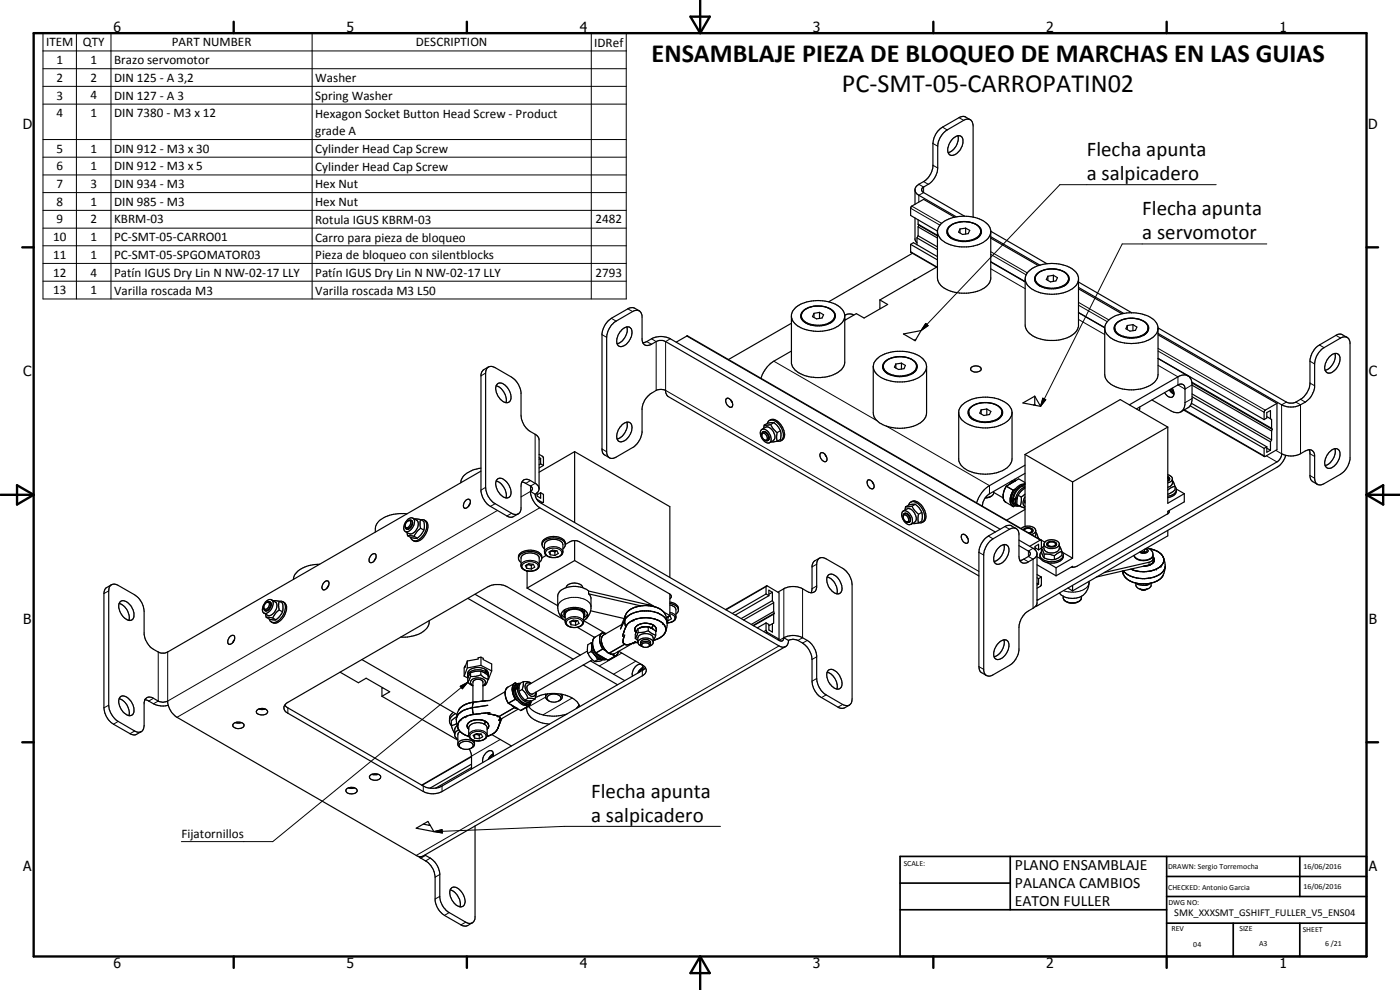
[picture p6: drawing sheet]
<svg xmlns="http://www.w3.org/2000/svg" width="420mm" height="297mm" viewBox="0 0 420 297" stroke-linecap="round" stroke-linejoin="round" font-family="sans-serif">
<defs><g id="words">
<g font-size="7.9">
<text x="195.5" y="18.5">ENSAMBLAJE PIEZA DE BLOQUEO DE MARCHAS EN LAS GUIAS</text>
<text x="252.7" y="27.5">PC-SMT-05-CARROPATIN02</text>
</g>
<g font-size="6.3">
<text x="326.2" y="46.9">Flecha apunta</text>
<text x="326.2" y="54.1">a salpicadero</text>
<text x="342.8" y="64.6">Flecha apunta</text>
<text x="342.8" y="71.8">a servomotor</text>
<text x="177.4" y="239.4">Flecha apunta</text>
<text x="177.4" y="246.6">a salpicadero</text>
</g>
<g font-size="4.7">
<text x="304.6" y="261.1">PLANO ENSAMBLAJE</text>
<text x="304.6" y="266.5">PALANCA CAMBIOS</text>
<text x="304.6" y="271.9">EATON FULLER</text>
</g>
<g font-size="4.2">
<text x="34" y="9.6">6</text>
<text x="104" y="9.6">5</text>
<text x="174" y="9.6">4</text>
<text x="244" y="9.6">3</text>
<text x="314" y="9.6">2</text>
<text x="384" y="9.6">1</text>
<text x="6.8" y="38.7">D</text>
<text x="410.6" y="38.7">D</text>
<text x="7" y="112.9">C</text>
<text x="410.8" y="112.9">C</text>
<text x="7" y="187.1">B</text>
<text x="410.8" y="187.1">B</text>
<text x="7" y="261.4">A</text>
<text x="410.8" y="261.4">A</text>
<text x="34" y="290.4">6</text>
<text x="104" y="290.4">5</text>
<text x="174" y="290.4">4</text>
<text x="244" y="290.4">3</text>
<text x="314" y="290.4">2</text>
<text x="384" y="290.4">1</text>
</g>
<g font-size="3.9">
<text x="13.8" y="13.9">ITEM</text>
<text x="24.9" y="13.9">QTY</text>
<text x="51.6" y="13.9">PART NUMBER</text>
<text x="124.8" y="13.9">DESCRIPTION</text>
<text x="178.3" y="14">IDRef</text>
<text x="17" y="19.2">1</text>
<text x="27.2" y="19.2">1</text>
<text x="34.2" y="19.2">Brazo servomotor</text>
<text x="17" y="24.6">2</text>
<text x="17" y="29.9">3</text>
<text x="27.2" y="24.6">2</text>
<text x="27.2" y="29.8">4</text>
<text x="34.2" y="24.6">DIN 125 - A 3,2</text>
<text x="34.2" y="29.9">DIN 127 - A 3</text>
<text x="94.6" y="24.6">Washer</text>
<text x="94.6" y="29.9">Spring Washer</text>
<text x="17" y="35.2">4</text>
<text x="27.2" y="35.2">1</text>
<text x="34.2" y="35.2">DIN 7380 - M3 x 12</text>
<text x="94.6" y="35.3">Hexagon Socket Button Head Screw - Product</text>
<text x="94.6" y="40.6">grade A</text>
<text x="17" y="45.8">5</text>
<text x="27.2" y="45.8">1</text>
<text x="34.2" y="45.8">DIN 912 - M3 x 30</text>
<text x="94.6" y="45.9">Cylinder Head Cap Screw</text>
<text x="17" y="51.1">6</text>
<text x="27.2" y="51.1">1</text>
<text x="34.2" y="51.1">DIN 912 - M3 x 5</text>
<text x="94.6" y="51.2">Cylinder Head Cap Screw</text>
<text x="17" y="56.4">7</text>
<text x="27.2" y="56.4">3</text>
<text x="34.2" y="56.4">DIN 934 - M3</text>
<text x="94.6" y="56.4">Hex Nut</text>
<text x="17" y="61.8">8</text>
<text x="27.2" y="61.8">1</text>
<text x="34.2" y="61.8">DIN 985 - M3</text>
<text x="94.6" y="61.8">Hex Nut</text>
<text x="17" y="67.1">9</text>
<text x="27.2" y="67.1">2</text>
<text x="34.2" y="67.1">KBRM-03</text>
<text x="94.6" y="67.1">Rotula IGUS KBRM-03</text>
<text x="178.7" y="67.1">2482</text>
<text x="15.9" y="72.4">10</text>
<text x="15.9" y="77.7">11</text>
<text x="27.2" y="72.3">1</text>
<text x="27.2" y="77.7">1</text>
<text x="34.2" y="72.4">PC-SMT-05-CARRO01</text>
<text x="34.2" y="77.7">PC-SMT-05-SPGOMATOR03</text>
<text x="94.6" y="72.5">Carro para pieza de bloqueo</text>
<text x="94.6" y="77.8">Pieza de bloqueo con silentblocks</text>
<text x="15.9" y="83">12</text>
<text x="27.2" y="83">4</text>
<text x="34.2" y="83.1">Patín IGUS Dry Lin N NW-02-17 LLY</text>
<text x="94.6" y="83.1">Patín IGUS Dry Lin N NW-02-17 LLY</text>
<text x="178.7" y="83">2793</text>
<text x="15.9" y="88.3">13</text>
<text x="27.2" y="88.3">1</text>
<text x="34.2" y="88.4">Varilla roscada M3</text>
<text x="94.6" y="88.4">Varilla roscada M3 L50</text>
<text x="54.5" y="251.5">Fijatornillos</text>
</g>
<text font-size="3.1" x="352.4" y="275">SMK_XXXSMT_GSHIFT_FULLER_V5_ENS04</text>
<g font-size="2.4">
<text x="271.2" y="259.7">SCALE:</text>
<text x="350.6" y="260.8">DRAWN: Sergio Torremocha</text>
<text x="391.2" y="260.6">16/06/2016</text>
<text x="350.6" y="267">CHECKED: Antonio Garcia</text>
<text x="391.2" y="266.7">16/06/2016</text>
<text x="350.6" y="271.4">DWG NO:</text>
<text x="351.6" y="279.3">REV</text>
<text x="372" y="279.4">SIZE</text>
<text x="391" y="279.6">SHEET</text>
<text x="358.1" y="284.1">04</text>
<text x="377.9" y="283.8">A3</text>
<text x="397.7" y="283.8">6 /21</text>
</g>
</g></defs>
<g fill="none" stroke="#000" stroke-width=".35">
<path d="M291.2 35.9l-1.7-.9h-.8l-5.8 3.1a6.4 6.4 0 0 0-2.9 5v6.9a6.1 6.1 0 0 1-2.8 4.5l-2 1.3-.6 .7v4.8M274.6 57.1l.3 .8 .8 .7 11.3 6.5M286 41.6a1.84 1.84 0 0 1 2.7-.5 4.1 4.1 0 0 1-3.3 5.5 2.11 2.11 0 0 1-.6-3.2zM287.5 40.7a4.5 4.5 0 0 1-2.9 5.1M273.3 73.3l.1 2.4 7.7 4.5M273.3 73.3l8 4.7M273.3 73.3l.8-.5 7.2 4.2M273.8 76l-25.1 14.6M274.6 65.4v6.5l.6 1M275.2 71.4l6.1 3.5M275.2 71.4v2M275.5 68.1l5.8 3.3"/>
<path d="M275.5 66v1.3M275.5 68.1v2.6M275.5 70.7l5.8 3.4M275.5 67.3l5.8 3.3M275.5 70.7l-.3 .7M275.5 67.3l.2 .3M275.7 67.6l5.6 3.2M275.7 67.6l-.2 .5M281.3 69.5a5.1 5.1 0 0 0 4.7 4.2 11 11 0 0 0 10.6-2.3l.7-1.5M282.4 67.2a11.6 11.6 0 0 1 13.9 0l.8 1.1 .2 .8v14.6a6.2 6.2 0 0 1-5.9 4.1 9.8 9.8 0 0 1-9.6-2.8l-.5-1.6v-13.9l.3-1.2zM284.3 69.4a3 3 0 0 0 2.6 2.5 6.5 6.5 0 0 0 7.2-1.6l.2-.6M285.1 71.2l.3 .2"/>
<path d="M285.4 71.4l.3 .2M286.3 67.1a2.45 2.45 0 0 0-1.2 4.1M286.5 65.2l-9.3-5.4-3.7 2.2-.2 2.6 8 4.7M286.8 66.9a6.8 6.8 0 0 1 7.5 1.6 2.11 2.11 0 0 1-1.1 3M288.1 68.7v1.2M289.5 64.9l-12.3-7.1a.87 .87 0 0 1-.6-.8 .87 .87 0 0 1 .6-.9 6.9 6.9 0 0 0 3.7-3.5l.5-2.2v-6.5a6.3 6.3 0 0 1 2.9-4.9l4.9-2.9a1.74 1.74 0 0 1 2-.2 1.74 1.74 0 0 1 .8 1.9v27.4M289.8 68.5v1.7M289.8 68.5l-1.7 .2M289.8 68.5l1.2 .6-.4 1-1.7 .3-1.2-.8 .4-.9M290.2 66.5a6.1 6.1 0 0 0-5.9 2.2 1.95 1.95 0 0 0 .8 2.5M290.5 66.6l.5 .1M291.5 66.8a2.8 2.8 0 0 1 2.6 3.8 6.5 6.5 0 0 1-7.4 1.5l-1.3-.7"/>
<path d="M297.3 71l14.8 8.5M297.3 69.4l16.9 9.7M297.3 71.5l14.3 8.2M297.3 78.5l10.4 6M297.3 78.6l10.4 6M186.6 99a1.63 1.63 0 0 1 1.7-.9 1.63 1.63 0 0 1 1.3 1.3 4.2 4.2 0 0 1-3.6 4.6 2.11 2.11 0 0 1-.6-3.2zM188.1 98.1a4.5 4.5 0 0 1-2.9 5.1M191.8 93.3l-1.9-1-.9 .1-5.5 3.1a6.8 6.8 0 0 0-2.8 4.5l.1 35.7a3 3 0 0 0 2.1 1.7M237.5 97l-18.9 10.9M238.6 92.5a11.8 11.8 0 0 1 12-1.3 4.4 4.4 0 0 1 2.9 3.6v13.9a5 5 0 0 1-4 4 11.7 11.7 0 0 1-10.9-1.7l-1.1-1.9v-14.7l.5-1.2zM240.5 94.7v.6M240.5 95.3l.5 .9"/>
<path d="M241.2 96.5l.7 .4M243.4 92.1a2.99 2.99 0 0 0-2.8 3.1M243.7 92a7.3 7.3 0 0 1 6.3 1.2 2.22 2.22 0 0 1-1 3.8 8.1 8.1 0 0 1-7.1-.1M244.3 94v1.2M245 91.8a4.8 4.8 0 0 0-4.6 2.6 2.26 2.26 0 0 0 1.5 2.5M245.6 91.8a4.7 4.7 0 0 1 4.9 2.6v.3M245.9 93.7v1.8M245.9 93.7l-1.6 .3M245.9 93.7l1.3 .7-.5 1-1.6 .3-1.3-.7 .5-1M250.5 94.7a3.7 3.7 0 0 1-3.7 2.8 6.4 6.4 0 0 1-6.1-2l-.1-.3M250.5 94.7a2.49 2.49 0 0 1-1.4 2.2M253.5 95.7l.3 .2"/>
<path d="M253.5 94.8a5 5 0 0 1-4 4 12 12 0 0 1-10.9-1.7l-.6-.7-.5-1.2M256.2 94.5l-1.4-.3-1.3 .5M264.1 90l2.3 1.4-7.1 4-2.3-1.3-3.5 2M264.1 90v2.5l.2 .1M274.8 83.8l-.4 .1 .1 .1M281.3 80l-17.2 10M305.6 83.3v.1M306.1 83.6h.1M307.2 84.2v.1M307.7 83.7a5 5 0 0 0 4 4 11.4 11.4 0 0 0 11.2-2.1l.8-1.5M308.4 81.7a11.3 11.3 0 0 1 11.3-2 5.5 5.5 0 0 1 4 3.6v14.7a6.6 6.6 0 0 1-5.9 4 9.9 9.9 0 0 1-9.6-2.9l-.5-1.6v-13.8l.1-.9zM310.7 83.6v.2"/>
<path d="M310.7 83.8a3.5 3.5 0 0 1 3.7-3 6.3 6.3 0 0 1 6.2 1.9 2.22 2.22 0 0 1-1.3 3.2M310.7 83.8l.1 .7 .6 .8M311.4 85.3l.7 .6M312.9 81.2a2.44 2.44 0 0 0-1.8 3.9 7.6 7.6 0 0 0 8.5 .6M314.5 82.9v1.2M315.2 80.7l-2.1 .4M315.8 80.7a5.3 5.3 0 0 1 4.8 2.2l.1 .7M316.1 82.6v1.8M316.1 82.6l-1.6 .3M316.1 82.6l1.3 .7-.5 1-1.7 .3-1.2-.7 .5-1M320.7 83.6l-.1 .9-1 1.1M320.7 83.6a3.3 3.3 0 0 1-3.2 2.7 6.5 6.5 0 0 1-6.6-1.9l-.1-.3"/>
<path d="M323.7 86.2l13.5 7.8M323.7 84.6l16 9.3M323.7 86.7l13 7.4M331.5 98.3l-7.8-4.5 7.8 4.5M331.5 98.5v13.9a4.9 4.9 0 0 0 4.1 3.9 12.4 12.4 0 0 0 9.6-.7 3.9 3.9 0 0 0 2.3-3.2v-13.9M331.5 98.5a4.8 4.8 0 0 0 4.1 4 11.8 11.8 0 0 0 10.9-1.7l.8-1.1 .2-1.2M331.5 98.5a5.2 5.2 0 0 1 4.7-4.2 11.3 11.3 0 0 1 10.3 1.8l.8 1.2 .2 1.2M334.5 98.6a4.1 4.1 0 0 0 4.2 2.6 5.7 5.7 0 0 0 5.8-2.2v-.3M337 95.9a2.79 2.79 0 0 0-2.4 3l.4 1M337.2 95.8a6.2 6.2 0 0 1 7 1.6l.3 1.3M338.3 97.7v1.2M338.5 95.5a4.3 4.3 0 0 0-4.2 2.8l.4 1.3 1.3 1"/>
<path d="M339.1 95.5l3.1 .4M340 97.4v1.8M340 97.4l-1.7 .3M340 97.4l1.2 .7-.4 1-1.7 .3-1.2-.8 .4-.9M342.5 96a2.47 2.47 0 0 1 1.8 3.7 7.6 7.6 0 0 1-8.3 .9M344.5 98.6l-.2 1-1.1 1M347.5 98.4l38.6 22.2 .9 .3h1a6.9 6.9 0 0 0 5.1-5.6v-7.3a6.6 6.6 0 0 1 2.9-4.5l5.9-3.3a3.3 3.3 0 0 1 2.4 1.1M146.6 110.1a3.2 3.2 0 0 0-2.1 1.7l-.2 .6v35a6.6 6.6 0 0 0 2.9 4.5l5.9 3.3a3.3 3.3 0 0 0 2.4-1M148.9 115.7a4.6 4.6 0 0 1 2.9 5.1M149.1 115.4a1.57 1.57 0 0 1 2.4 .1 4.2 4.2 0 0 1 1.5 4.9 2.17 2.17 0 0 1-3.2-1.1 3.7 3.7 0 0 1-.7-3.9zM192.9 102.9l2.6-1.3a6.2 6.2 0 0 1 5.7 0l99 57.2M202.9 102.7l3.5-1.9 106.1 61.3"/>
<path d="M218 119.6a1.65 1.65 0 0 1 1.8 2.3l-.1 .1a1.63 1.63 0 0 1-1.6-.5 1.63 1.63 0 0 1-.2-1.7zM237.5 105.3l-5.3 3.1a9.4 9.4 0 0 0-3.8 5.1M262.1 110a5.2 5.2 0 0 1 4.6-4.2 11.6 11.6 0 0 1 10.3 1.9l.8 1.1 .3 1.2M262.1 110a5.2 5.2 0 0 0 4.6 4.2 11.6 11.6 0 0 0 10.3-1.9l.8-1.1 .3-1.2M262.1 110v13.9a5.2 5.2 0 0 0 4.6 4.2 11.9 11.9 0 0 0 10.3-1.9l.8-1.1 .3-1.2v-13.9M265.1 110.2l.4 1.2M265.1 110.2a3.4 3.4 0 0 1 3.4-3 6.3 6.3 0 0 1 6.7 2.1v1.3a2.65 2.65 0 0 1-1.5 1.6M265.1 110.1a4.2 4.2 0 0 0 4.1 2.7 5.8 5.8 0 0 0 5.8-2.3M265.5 111.4l1 .8M268.8 107.1a3.7 3.7 0 0 0-3.9 3.1l.1 .3a2.91 2.91 0 0 0 1.5 1.7M268.8 109.2v1.2M269.1 107.1a5.9 5.9 0 0 1 5.8 2.2l.2 .6"/>
<path d="M270.5 109v1.7M270.5 109l-1.7 .2M270.5 109l1.2 .6-.4 1-1.6 .3-1.3-.7 .4-1M271.1 100.2l5.3-1-1.8 3zM274.3 111.8a7.7 7.7 0 0 1-7.8 .4M274.9 101.9l-.5 .1M275.1 109.9l-.1 .6M275.1 109.9l-.1 .9-.6 .9M291.5 110.2a1.75 1.75 0 0 1 3 .6 1.88 1.88 0 0 1-3.2-.1zM310.5 118.9v2.4M335.3 100.1l.6 .5M347.5 100l37.1 21.5a6.2 6.2 0 0 0 5.7 0l1.4-.9a6.3 6.3 0 0 0 2.8-4.5v-6.9a6.4 6.4 0 0 1 2.9-4.9l4.9-2.9a1.71 1.71 0 0 1 1.8-.2 1.71 1.71 0 0 1 1.1 1.5v35.1a6.6 6.6 0 0 1-2.9 4.5l-4.9 2.8a1.71 1.71 0 0 1-2 .2 1.71 1.71 0 0 1-.9-1.8v-6.9a1.68 1.68 0 0 0-.9-1.6 1.68 1.68 0 0 0-1.9 .3l-1.4 .8a6.3 6.3 0 0 1-4.4 .5"/>
<path d="M347.5 100.5l35.7 20.5M347.5 107.5l31.9 18.4M347.5 107.6l9 5.2M350.9 117l.6 .7 .8 .5M351.2 116.9l1.1 .9M351.5 116.7l.7 .7M351.8 116.5l.5 1.3M351.9 118l.4 .2M352.3 117.8a1.15 1.15 0 0 1-.7 1.4 1.15 1.15 0 0 1-1.4-.5l-.7-.9M356.1 112.5h.1M356.5 112.8l-1-.3-1.6 .3-14.9 8.7M356.5 112.8l.5 .4"/>
<path d="M357 113.2l.5 .6 .2 1.3-.1 5.8-.8 1.3-2.4 1.4M357.1 113v.2M357.2 113.3v.2M357.7 114.9l24.1 13.9M357.7 114.7l23.9 13.8M357.7 115.6l23.9 13.7M357.7 118.2l23.9 13.8M357.7 119l23.6 13.6M398.8 107.2a2.06 2.06 0 0 1 3-.7 4.4 4.4 0 0 1-1.8 5 1.54 1.54 0 0 1-2 .1 1.54 1.54 0 0 1-.3-2l.4-1.3zM400.6 106a4.5 4.5 0 0 1-2.9 5.1M161.8 136.3l1.3 1v2.4M161.8 137.3l.5 .2"/>
<path d="M162.3 137.5v1.7M162.3 139.2l.8 .5M162.3 139.2l-.5 .2M162.3 137.5l-.5 .3M163.1 139.7l-1.3 .7M172.5 135.5v21.3M172.5 135.5l28.5 16.5v21.2M172.5 135.5l-10.7 6.2M186.6 127.6a1.63 1.63 0 0 1 1.7-.9 1.63 1.63 0 0 1 1.3 1.2 4.2 4.2 0 0 1-3.6 4.6 2.11 2.11 0 0 1-.6-3.1zM188.1 126.7a4.5 4.5 0 0 1-2.9 5M219.3 120l.5 .9M228.5 129a1.82 1.82 0 0 1 2.5 1.2 2.01 2.01 0 0 1-.1 2.7 2.83 2.83 0 0 1-2.4-3.9z"/>
<path d="M228.6 130.3a.72 .72 0 0 1 .8-.3 .72 .72 0 0 1 .6 .6l.3 1.1-.3 .4-.6-.1M228.7 128.8l1.1-.6a2.52 2.52 0 0 1 2.7 2.3l.1 .9-.2 .5-1.4 .9M228.8 129.7a1.42 1.42 0 0 1 2 1.2l.1 .5a.92 .92 0 0 1-.8 .9 .92 .92 0 0 1-1-.6l-.5-.9zM229.1 129.5a1.85 1.85 0 0 1 1.4 2.6M229.4 127.6l-.2 .9M230.3 127a1.66 1.66 0 0 1 1.4-1 1.66 1.66 0 0 1 1.6 .8 4.9 4.9 0 0 1 1.6 4.8 1.26 1.26 0 0 1-1.6 .7M230.9 126.2a2.92 2.92 0 0 1 3.8 1.8 3.2 3.2 0 0 1 0 4l-.3 .2M231.3 127.4l.5 1 1.4 1.4M231.3 127.4l-1.9 .2M232.3 126.8l-2 .2-.9 .6M232.3 126.8l.9 .8 1 1.6M232.3 126.8l-1 .6"/>
<path d="M233.2 132.4l-1.8 .2M233.2 129.8l-.1 1.1 .1 1.5M234.2 129.2l.2 .9-.2 1.7-1 .6M234.2 129.2l-1 .6M246.2 136a1.64 1.64 0 0 1 1.7 .6 1.64 1.64 0 0 1 .1 1.7 1.29 1.29 0 0 1-1.8-1l-.1-.5zM247.6 136.3l.5 .9M288.8 121.5a11.3 11.3 0 0 1 14.2 .3l.6 1.2 .1 .8v13.9a4.5 4.5 0 0 1-3.4 3.7 12.1 12.1 0 0 1-11.1-1.1l-1-1.1-.5-1.2v-14.6zM290.7 123.9a3.3 3.3 0 0 0 2.6 2.3 7.4 7.4 0 0 0 7-1.3l.4-.9M292.7 121.4a2.39 2.39 0 0 0-1.9 1.9 2.39 2.39 0 0 0 .9 2.4M294.2 120.9a3.9 3.9 0 0 0-3.7 2.8l.4 1.2 .8 .8M294.4 120.9a6.4 6.4 0 0 1 6 1.8 2.28 2.28 0 0 1-1.1 3.2M294.5 123v1.2"/>
<path d="M294.7 120.9l-1.8 .3M295.5 120.8h-.5M296.1 120.8a5.1 5.1 0 0 1 4.8 2.6 3.7 3.7 0 0 1-3.6 3.3 8.1 8.1 0 0 1-5.6-1M296.2 122.7v1.8M296.2 122.7l-1.7 .3M296.2 122.7l1.2 .7-.4 1-1.7 .3-1.3-.7 .5-1M303.7 123.8a4.5 4.5 0 0 1-3.4 3.8 10.9 10.9 0 0 1-11.9-1.9l-.7-1.5M307 120.9l3.5-2 1.8 3zM307.6 136.4l14.3 8.2M307.6 136.4v21.6M307.6 139.6l-10.6 6.1a9.2 9.2 0 0 0-3.9 5.2M310.5 121.3l.2 .3"/>
<path d="M310.5 121.3l-.3 .2M341.1 122.7l12.4-7.2a1.3 1.3 0 0 1 2.1 .9v4.9l-.5 1.6-.7 .7M342 122.1l-.2 1M345.7 120l6.5 3.7 1.6 .1 .6-.2M350.5 128.1l-14.3-8.2-28.6 16.5M350.5 128.1v22.9l4.9-2.9M350.5 128.1l-28.6 16.5M355.3 123.1l24.2 13.9M357.2 121.8l22.2 12.7M357.5 121l22.7 13.1M379.4 134.5l.1 2.5M380.2 134.1v1.6l1.1-.6"/>
<path d="M380.2 134.1l-.8 .4M380.2 134.5l1.1 .6M380.2 125l1.1 .6M381.3 125.6v-2.4l-1.1 .6v1.6l-.8 .5M381.3 132.6v2.5M381.3 125.6l.3 .3v2.6M381.6 128.5l.2 .3M381.6 129.3v2.7M381.6 132l-.3 .6M381.8 128.8l-.2 .5M383.2 121l-3.7 2.3-.1 2.6M383.2 121v13.9l-3.7 2.1"/>
<path d="M385.9 136.7a6.1 6.1 0 0 1-2.7 3.5l-72.5 41.8M385.9 136.6l-1.3-.5a3 3 0 0 1-1.4 2.5l-72 41.5M392.9 134.9l.2 .9v7.2l.3 .9 .4 .5 1.6 .9M398.8 135.8a2.06 2.06 0 0 1 3-.8 4.2 4.2 0 0 1-3 5.5 1.83 1.83 0 0 1-1-2.8zM400.6 134.6a4.5 4.5 0 0 1-2.9 5.1M122.1 154.2a10 10 0 0 0-8.8 2.6 3.3 3.3 0 0 0-.7 2.8M122.2 159.8l.1 .9M122.2 156a1.16 1.16 0 0 1 1.6-.6 1.16 1.16 0 0 1 .6 1.5 2.56 2.56 0 0 1-2.7 2.6 2.44 2.44 0 0 1 .5-3.5zM122.5 156.3l.3-.1a1.19 1.19 0 0 1-.3 2l-.6 .1-.3-.6M122.5 156.3l-.6 .5-.3 .9M123.4 156.1a1.7 1.7 0 0 1-.8 2.7l-.9-.2-.1-.9M123.4 156.1a1.7 1.7 0 0 1-1.5 2.6"/>
<path d="M123.4 156.1l-.3-.1-.6 .3M123.9 155.5l1.1 .6a2.48 2.48 0 0 1-.6 3.5l-1.2 .6-1.6-.7M124.4 155.7l1.8 .2M126.2 158.5l-1.2 1.1-.7 1.3M126.2 155.9l-.1 .6 .1 2M126.2 155.9a1.83 1.83 0 0 1 1.2 2.3l-.2 .8M126.2 158.5l1 .5M126.3 156l1.1 .1M127.2 159l-.8 1.4-1.1 1.1M127.4 156.1a2.5 2.5 0 0 1 .5 3.8 3.4 3.4 0 0 1-3.7 2.4l-.3-.2M127.4 156.1a3.6 3.6 0 0 1-.5 4.7 2.67 2.67 0 0 1-3 1.3M139.7 150.2a.76 .76 0 0 1 .9-.5 .76 .76 0 0 1 .6 .8 1.87 1.87 0 0 1-1.9 1.9 1.79 1.79 0 0 1 .4-2.2z"/>
<path d="M141 151.1l-.3 .7M144.3 141.4l-94 54.2a2.78 2.78 0 0 1-2.8 0l-1.5-.8a6.4 6.4 0 0 1-2.7-4.5v-6.9a6.3 6.3 0 0 0-2.9-4.9l-4.9-2.9a1.74 1.74 0 0 0-2-.1 1.74 1.74 0 0 0-.9 1.8v34.3a6.4 6.4 0 0 0 2.9 4.9l4.9 2.8a1.74 1.74 0 0 0 2 .2 1.74 1.74 0 0 0 .9-1.8v-6.9a1.68 1.68 0 0 1 .9-1.6 1.68 1.68 0 0 1 1.8 .3l1.5 .9a3.1 3.1 0 0 0 2.8 0 6.4 6.4 0 0 0 2.8 4.8l72.1 41.6 1.2 .2 109.4-63M144.3 140.5a7.1 7.1 0 0 0-5.9 3.6l-.2 .8M148.9 144.3a4.6 4.6 0 0 1 2.9 5.1M149.1 143.9a1.55 1.55 0 0 1 2.4 .2 4.3 4.3 0 0 1 1.5 4.9 2.17 2.17 0 0 1-3.2-1.2 3.7 3.7 0 0 1-.7-3.9zM156.6 144.7l.9 .2 1.7 .9a.84 .84 0 0 1 .6 .8 .84 .84 0 0 1-.6 .8M159.2 147.4a6.4 6.4 0 0 0 2.8 5l71.8 41.4a1.74 1.74 0 0 0 2 .2 1.74 1.74 0 0 0 .8-1.8M159.2 147.4l1.4 .9M160.6 148.3a3.3 3.3 0 0 0 1.4 2.4l71.8 41.5a.86 .86 0 0 0 1 .1 .86 .86 0 0 0 .4-1M161.8 146.5l-.2-.5a5.3 5.3 0 0 0-2.7-2 1.68 1.68 0 0 0-1.9 .1 1.68 1.68 0 0 0-.6 1.7v6.9a1.71 1.71 0 0 1-1 1.6 1.71 1.71 0 0 1-1.9-.3l-4.9-2.9a6.3 6.3 0 0 1-2.9-4.9v-34.3a1.75 1.75 0 0 1 .9-1.8 1.75 1.75 0 0 1 2 .2l4.9 2.9a6.6 6.6 0 0 1 2.9 4.4v7a6.8 6.8 0 0 0 4.5 5.9l.7 .7 .2 .8v14.8l-.4 .8-.8 .7M162.3 147.8l.8 .5v2.4h-.4l-1.6-.9M162.3 147.8v1.7l-1.1-.7v-.9"/>
<path d="M162.3 147.8l-1.1 .7M163 150.7l-.5 .3M260.4 144.1a1.64 1.64 0 0 1 1.6 .7 1.64 1.64 0 0 1 .2 1.7 1.56 1.56 0 0 1-1.6-.4 1.56 1.56 0 0 1-.3-1.6zM261.7 144.5l.5 .8M271 154.9a.8 .8 0 0 1 1-.4 .8 .8 0 0 1 .5 .8l.1 1.1-.4 .2-.3-.1M271 153.3a2.75 2.75 0 0 1 2.8 3.3 1 1 0 0 1-.7 .8 1 1 0 0 1-1-.3 2.64 2.64 0 0 1-1.1-3.8zM271.1 153.3l1.1-.6a2.39 2.39 0 0 1 2.7 2.3 1.49 1.49 0 0 1-.4 1.7l-1.1 .6M271.3 154.1a1.64 1.64 0 0 1 1.7 .7 1.64 1.64 0 0 1 0 1.8M271.3 154.1a1.64 1.64 0 0 1 1.9 1.9l-.4 .7M271.3 154.1a1.68 1.68 0 0 0 .6 2.4M271.8 152.1l-.2 .9M271.9 156.5l.9 .2"/>
<path d="M272.7 151.5l-.9 .6M273 156.6l-.2 .1M273.3 150.7l-.6 .8M273.3 150.7a3.3 3.3 0 0 1 3.7 2.4 2.74 2.74 0 0 1-.2 3.6M273.3 150.7a2.35 2.35 0 0 1 3.3 1 3.9 3.9 0 0 1 .8 4.7l-.6 .3M273.7 151.9l.8 1.3 1.2 1.1M273.7 151.9l-1.9 .2M274.7 151.3l-2 .2M274.7 151.3l1.2 1.1 .7 1.3M274.7 151.3l-1 .6M275.7 154.3l-.2 1.1 .2 1.5M275.7 156.9l-1.9 .2"/>
<path d="M276.6 153.7l.2 .9a1.85 1.85 0 0 1-1.1 2.3M276.6 153.7l-.9 .6M276.8 156.7l-1.1 .1M295.7 149.4l-.7 1.4-.2 1.1M297.5 148.9l-1.8 .4M298.2 147.4a2.04 2.04 0 0 1-2.5 2M298.2 147.7l2.9 1.7M298.7 159.6l-98.9-57.1a2.78 2.78 0 0 0-2.9 0l-1.4 .8a1.71 1.71 0 0 1-1.8 .3 1.71 1.71 0 0 1-1-1.6v-7.3a1.71 1.71 0 0 0-1-1.5 1.71 1.71 0 0 0-1.8 .3l-5 2.9a6.3 6.3 0 0 0-2.8 4.8v34.4a1.73 1.73 0 0 0 .8 1.8 1.73 1.73 0 0 0 2-.2l5-2.9a6.6 6.6 0 0 0 2.8-4.5v-7.3a6.2 6.2 0 0 1 2.8-4.5l1.4-.9a3.5 3.5 0 0 1 2.9 0l.1 1.1 .7 .8 93.2 53.8M301.1 149.1l.3 1.3 .5 .3M301.1 149.4l.3 .8 .5 .5M301.1 148.4v1M301.9 150.7l2.1 1.2"/>
<path d="M302 145.9l-.6 1-.3 1.5M302 145.9l2.1 1.2M302 145.9l-.9 2.5M303 145.3l-1 .6M303.2 150.4l.5 1.3M303.2 150.7l.5 1M303.3 149l-.1 .7M303.5 144.4l.4 .2M303.9 144.6l.8-.3-1.7 1M303.9 144.6l-.9 .7M304.1 147.1l-.9 2.2v1.2M304.1 147.1l-.8 1.7"/>
<path d="M304.2 150l.2 1 1 .7M304.4 143.8l.6 .3M304.7 146.7l-.6 .4M304.7 149.9l-.5 .1M304.7 149.9l.2 1.2 .2 .4 .7 .3M305 158.6l-1.7-1-1.1 .1-5.6 3.1a6.3 6.3 0 0 0-2.8 4.9v34.3l.2 1a3.2 3.2 0 0 0 2 1.7M305.2 149.4h.1M305.3 149.4l-1.1 .6M305.3 149.6l-.6 .3M305.3 149.4l-.5 .2M305.6 148.6l-.4 1.6v1.2l.9 .5M305.6 148.6l.9 .5"/>
<path d="M305.8 151.8h.2M306.1 151.9l1.5 .5M306.5 158.6a2.75 2.75 0 0 1 4.3 .6M306.5 149.1v1.2l-.4 1.6M307.1 159a1.73 1.73 0 0 1 2.9 .3l-.3 .5-.8 .2M307.6 145.5a4.6 4.6 0 0 0-3.4 5.8l.6 .5h.9M307.6 145.4a3.4 3.4 0 0 0-3.6 2.6 2.65 2.65 0 0 0 .6 3.7l-.5 .3-.4-.3M307.6 152.9l-5.5 3.2M307.6 142l-10.9 6.3-1 1.1M307.6 146.2a4.3 4.3 0 0 0-2.8 3.4M307.6 145.1l-.4 .2M307.6 144.8l-1.9-1.1-3.7 2.2"/>
<path d="M307.6 145.9a3.9 3.9 0 0 0-3.4 3.8l.6-.1M307.6 150.1v.9M307.6 149.1a2.02 2.02 0 0 0 0 2.9M307.6 148.3l-1.1 .8M307.6 146.5l-1.2 .9-.8 1.2M307.7 158.7l-.3 .4M307.7 158.7l.7-.2 1 .2M307.7 158.7h-.1M309.4 158.7l.1 .1a.72 .72 0 0 1 0 .9 .72 .72 0 0 1-.8 .2M309.4 158.7h.1M310.8 159.2v.2a1.46 1.46 0 0 1-1.2 1M310.8 159.2l-.1 1.8"/>
<path d="M310.8 159.7l.8 1.7M321.9 144.6v22.9M350.5 159.1v1.7l-28.6 16.5M350.5 143a.69 .69 0 0 1 .5 .7 .69 .69 0 0 1-.5 .7M350.5 142.5l.8 .3 .6 .8-.2 1.8-.6 .6-.6 .2M350.5 143.3l.2 .3-.2 .5M350.8 153.2v.6l-.5 .4-27.2 15.8-1.6 .2M351.9 143.8l-.4 .6-1 .5M351.9 144.2l.7 1.7M352.6 146a1.58 1.58 0 0 1-.9 2.5l-1.2 .4M352.6 145.9l-1.3 .5-.8 .7M352.6 145.9v1.1l-1.1 .8-1 .5"/>
<path d="M353 146.7l2.4 1.4M353 146.9a2.35 2.35 0 0 1-2.5 2.4M355.4 148.1v2.5l-4.9 2.8v.8M33.5 175.4l-1.8 1.2-.5 1.5v34.3a6.4 6.4 0 0 0 2.9 4.9l5.8 3.2 .9-.1 1.6-.9M81.5 180l1.1 .6a2.43 2.43 0 0 1-.6 3.5l-.8 .5-.7 .1-1.3-.8M95.9 169.3a8.5 8.5 0 0 0-7.6 3.4l-.2 1.2M97.3 174.8a.82 .82 0 0 1 1.1-.5 .82 .82 0 0 1 .3 1.3 1.52 1.52 0 0 1-1.9 1.2 1.71 1.71 0 0 1 .5-2zM98.6 175.6l-.5 .9M111.4 166.6a.76 .76 0 0 1 .9-.5 .76 .76 0 0 1 .6 .8 1.86 1.86 0 0 1-1.8 1.9l-.3-.3v-.7zM112.8 167.4l-.5 .9M122.3 160.7l2 .2M122.3 160.7l1 .6 2 .2"/>
<path d="M123.2 161.3l.7 .8M124.3 160.9l1 .6M140.4 179.5l31.6 18.3M142.6 178.3l31.6 18.3M155.6 167.3a4.1 4.1 0 0 1 5.3-1.6l1.2 .8 .5 .8M156.4 168.7a1.98 1.98 0 0 1-.6-2.2 1.98 1.98 0 0 1 2-1.3 4.2 4.2 0 0 1 4.8 1.6l-.1 1.2-.7 .7M156.6 166.8a3.6 3.6 0 0 1 5.2 .5v2.6l-.3 .7a3.6 3.6 0 0 1-4.3 .3l-.6-.5-.2-.5v-2.6zM158 171.2l.2 .2M158.1 170.5l-.4-.8 1-.6 1.4 .2 .4 .9-1 .5M158.1 170.5l1.4 .2M158.1 169.5v1M158.1 169.5l1.4 .2"/>
<path d="M158.2 171.3v5.1M158.2 176.4l9.2 5.3M159.5 169.7v1M159.9 169.3l-.4 .4M162.7 163.4a2.54 2.54 0 0 1 2.6-2.4 3.8 3.8 0 0 1 4.3 1.7l.1 .7M162.7 163.4l.1 .6 .6 .6M162.7 163.4a2.95 2.95 0 0 1 3.4-2 3 3 0 0 1 3.6 2M163.6 162.7a3.8 3.8 0 0 1 5.2 .2l.1 2.7a2.3 2.3 0 0 1-2.2 1.7l-1.5-.1a1.93 1.93 0 0 1-1.8-1.6v-2.2zM163.9 166.6l-1.3 .8M165.1 166.5l-.4-.8 1.1-.6 1.4 .2 .3 .8-1 .6M165.1 166.5l1.4 .2M165.1 165.4v1.1"/>
<path d="M165.2 165.4l1.3 .2M166.5 165.6v1.1M167 165.2l-.5 .4M169.7 163.4a3.6 3.6 0 0 1 4.2-.8l27.3 15.8a.79 .79 0 0 1-.2 1.3M169.7 163.4l-.2 .6-.6 .6M169.9 176.3a3 3 0 0 1 4.2-1l.8 1M172.5 168.2l-14.3 8.2M172.5 162.2v6M172.5 168.2l24 13.8M176.6 177.3a7 7 0 0 0-8.8 .3l-.4 1.3v3.2a5.1 5.1 0 0 0 1.6 3.7l-16.9-9.8a6.3 6.3 0 0 0-5.6 0l-60.1 34.7a1.71 1.71 0 0 0-1.2 1.7 1.71 1.71 0 0 0 1.2 1.6l40.6 23.5a6.2 6.2 0 0 0 5.7 0l60.1-34.7a1.71 1.71 0 0 0 1.2-1.7 1.71 1.71 0 0 0-1.2-1.6l-7.1-4.1M176.6 177.3l19.5 4.6M176.6 178.2l15.7 3.6"/>
<path d="M176.6 178.2l.8 1.1v3.3l-.4 1.5-1.2 1.7M176.6 177.3v.9M201 178.2v6.5M229.9 178.2l.8 .5M229.9 178.2l-10.1 5.9M230 175.8l-12.2 7.1M230.1 175.8l3.7 2.1v13.9M230.1 175.8l-.2 .2v2.2M230.7 178.7l-10.1 5.9M231.8 177.7l-1.1-.6v1.6M231.8 177.7v2.5M231.8 177.7l-1.1 .6"/>
<path d="M233.5 177.7l1.7-1a6.2 6.2 0 0 1 5.7 0l1.4 .8a1.7 1.7 0 0 0 1.8 .3 1.7 1.7 0 0 0 1-1.6v-6.9a1.73 1.73 0 0 1 .8-1.8 1.73 1.73 0 0 1 2 .2l5 2.8a6.2 6.2 0 0 1 2.8 4.9v34.3a1.73 1.73 0 0 1-.8 1.9 1.73 1.73 0 0 1-2-.2l-5-2.9a6.1 6.1 0 0 1-2.8-4.9v-7a6.6 6.6 0 0 0-2.8-4.4 6.5 6.5 0 0 0-7.1-.9M245.9 167.5l-1.6 .9-.6 1.4v6.9l-.3 1.1M248.2 173.1a4.5 4.5 0 0 1 3 5.1M248.6 172.5a2.32 2.32 0 0 1 3.1 1.3 3.4 3.4 0 0 1 .5 4.1 2.45 2.45 0 0 1-3.1-1.2 3.6 3.6 0 0 1-.5-4.2zM288.7 160.4a1.63 1.63 0 0 1 1.9 2.1l-.2 .4a1.66 1.66 0 0 1-1.8-2.3zM290 160.8l.5 .9M299.5 164.6a1.95 1.95 0 0 1 3-.8 4.1 4.1 0 0 1-3.3 5.5 2.23 2.23 0 0 1-.7-3.2zM301.3 163.4a4.7 4.7 0 0 1-2.9 5.1M305.8 162.1l4.6 2.6 .8 1.3v15.1l-.4 .8-2.2 1.4a6.4 6.4 0 0 0-2.8 4.9v6.9a6.7 6.7 0 0 1-2.8 4.5l-5 2.9a1.7 1.7 0 0 1-1.8 .2 1.7 1.7 0 0 1-1-1.5v-35a6.4 6.4 0 0 1 2.8-4.5l5-2.9a1.7 1.7 0 0 1 1.8-.3 1.7 1.7 0 0 1 1 1.6v6.9a1.73 1.73 0 0 0 .8 1.8 1.73 1.73 0 0 0 2-.2l2.1-1.3 .5-1M305.8 163.7l2.8 1.7a.84 .84 0 0 1 .6 .8 .84 .84 0 0 1-.6 .8 4 4 0 0 1-2.5 1.1M310.6 164.9v-.9l1.1-.7v1.7M310.6 164.3l1.1 .7"/>
<path d="M310.8 164.4l-.2 .1M311.2 169.5l5.7 3.3M311.2 167l1.1 .7M311.2 175l.5 .3M311.2 173.4l.5 .2M311.2 172.4l1.3 .7M311.6 161.5l.1 .2M311.6 161.4l-.2 .1M311.6 161.4v.2M311.7 161.6l1.9 1.1M311.7 173.6v1.7M311.7 175.3l-.5 .2"/>
<path d="M312.1 166.5a2.75 2.75 0 0 0 3.1 2 3.7 3.7 0 0 0 3.9-1.7v-.3M312.5 162.1v3.6l.9 1.7M312.5 162.1l-3.5 1.8M312.5 173.1v2.5l-1.3 .9M312.5 173.1l-.8 .5M312.5 164.5l-.8 .5M312.5 165.6a1.63 1.63 0 0 0-.1 2.1M313.3 163.9a.84 .84 0 0 0-.6 .7 .84 .84 0 0 0 .3 .8l.4 .9M313.4 166.3l1.8 .1 1.2 .4M313.4 167.4l1.1 .4 1.9 .1M313.4 166.3v1.1M313.5 162.7a2.93 2.93 0 0 1 4.4 .4v1.5a2.73 2.73 0 0 1-4.5 .4l-.1-1.9z"/>
<path d="M314.4 162.8a1.84 1.84 0 0 1 2.7 .5 1.73 1.73 0 0 1-3 0zM314.4 168.8l2.5 1.5M314.8 162.8a.69 .69 0 0 0-.2 .9 .69 .69 0 0 0 .9 .3l1.1-.4 .2-.4-.4-.4M314.8 162.8a1.71 1.71 0 0 1 1.7 0M314.8 162.8h-.1M316.4 166.8v1.1M316.9 170.3v2.5M317.9 163.3a2.71 2.71 0 0 1-4.6 .1M317.9 163.7l.8 1.8M318.7 165.6a1.89 1.89 0 0 1 .3 1.9 1.89 1.89 0 0 1-1.6 1.2 4.9 4.9 0 0 1-5-1M318.7 165.5l-1.1 .4-1.2 .9M318.7 165.5v1.1l-.9 .7-1.4 .6"/>
<path d="M318.8 165.7l3.1 1.8M319.1 178.9a2.03 2.03 0 0 0 2.2 2.1 3.1 3.1 0 0 0 3.1-1.2l.2-.9M320.5 176.4l1.4 .9M321.9 170.2v-.3l-5 2.9M321.9 167.5l-5 2.8M321.9 175.6v1.7M326.8 174.4a4.9 4.9 0 0 1-6.6 4.9l-1.5-.6-.7-.8M336.8 171.4l.4 .9M337 171.3l.2 1M337.2 172.3l.9 1.3M337.3 172.6l1.1 1.3M338.1 173.7l.3 .2"/>
<path d="M338.4 173.9l1.1 .6M339.4 170.8l.3 .1M339.5 174.5l.4 .2M339.7 170.9h.1M339.7 170.9l.8 .3M339.7 170.9l.9 .3M339.9 174.7l.4 .1M339.9 174.7a10 10 0 0 0 6.2 .1M340.5 171.2l1.3 .2M340.6 171.2l.8 .2M340.9 175a1.91 1.91 0 0 0 2.7 1.9l.6-.2M341.5 171.4l1.9 .1"/>
<path d="M341.7 175.1l-.9-.2 .9 .5 2.3 .2M341.8 175.1l.5 .1M341.8 171.4l.4 .1M342.1 176.7l.5 .3M342.4 165.5v.1M342.5 171.5h.3M342.7 175.2h1M342.8 171.5h.3M343.5 165.4l-1.1 .2M343.5 164.8v.6M343.5 165.4l.4 .3M343.7 164.7l.6 .4-.3 .6-1.1 .2-.6-.4"/>
<path d="M343.8 171.5h-.4M344 175.2v.4M344.1 169.8l-.9 .1M344.1 171.5h-.7M344.2 176.7l-1.6 .3M344.2 176.7l-.9 .4-.8-.1M344.3 164.3l.3 .2a1.87 1.87 0 0 1 1.4 2.1 1.87 1.87 0 0 1-2 1.5 3.3 3.3 0 0 1-3.6-1.2l-.1-.3M344.6 175.1l-.5 .1M344.7 169.7l-.6 .1M345 171.4l-.9 .1M345 164.6l.3 .1M345.3 164.7l1.7 .6"/>
<path d="M345.3 171.3l-1.2 .2M345.4 171.3l-.3 .1M345.5 175l-1.5 .6M345.5 174.9l-.1 1.1-.6 .5-.6 .2M345.5 169.3h.1M345.5 169.3l-.8 .4M345.6 169.2l-16.6 3.9M345.6 169.2l-.1 .1M345.9 167.1l.2 1.3-.5 .8M345.9 167a1.3 1.3 0 0 1-.3 2.2M346.1 167.8l-.2 .4-1.1 .5-13.4 3.1M346.2 171.1l-.9 .2"/>
<path d="M346.3 171.1l-.9 .2M346.7 170.9h.1M346.8 170.9h-.3M347 165.3l1 .6M347.1 170.7l-.9 .4M347.6 170.4l-.3 .2M347.8 165.7l.2 .2M347.8 170.3l-.9 .5M348 165.9l.4 .3M348 165.9l.2 .1M348.1 170.1l-.3 .2M348.2 166l.2 .2"/>
<path d="M348.3 173.7l-1.9 1M348.3 173.7l-1.8 1-1.5 .3M348.4 166.2l.3 .3M348.4 166.2l.2 .2M348.4 169.8l-.2 .2M348.5 166.3l.8 1.3M348.6 169.6l-.8 .7M348.7 166.5l.5 1M348.7 169.5l-.1 .2M348.9 169.3l-.3 .3M349.1 172.6l-.8 1.1M349.1 172.6l-.4 .5"/>
<path d="M349.1 169l-.2 .3M349.1 167.2l.1 .2M349.2 167.4l.1 .4M349.2 168.4l-.3 .9M349.2 167.6l.1 .2M349.3 168.4l-.1 .4M349.3 167.8v.6M349.3 168.2l-.1 .2M349.3 167.6l.4 2.2M349.7 169.8a4.6 4.6 0 0 1-4.4 3.6 8.6 8.6 0 0 1-8.1-2.1M349.7 169.8l-.6 2.8M35.8 181.1a4.5 4.5 0 0 1 2.9 5"/>
<path d="M36.1 180.5a2.45 2.45 0 0 1 3.2 1.3 3.3 3.3 0 0 1 .2 4.3 3.7 3.7 0 0 1-3.8-3.5l-.1-1.1zM69 191.1a.75 .75 0 0 1 .7-.5 .75 .75 0 0 1 .7 .5 1.6 1.6 0 0 1-1.9 2.1 1.81 1.81 0 0 1 .5-2.1zM70.3 191.9l-.4 .9M79.2 182.2l.2 1M79.2 182.2v.3M79.4 183.2l.4 .1M79.6 180.7a1.26 1.26 0 0 1 1.2-.8 1.26 1.26 0 0 1 1.2 .9 3.1 3.1 0 0 1-2.5 3.3 1.89 1.89 0 0 1-.1-3.1zM79.7 184.3l.2 1M79.9 185.3l2 .1M79.9 185.3l1.3 .6 1.6 .1M80 180.8l.5-.1a1.3 1.3 0 0 1 .1 1.4 1.3 1.3 0 0 1-1.3 .7l-.1-.3M80 180.8l-.7 .7-.1 .7"/>
<path d="M81 180.6a1.27 1.27 0 0 1-.1 2l-.7 .7-.8-.1M81 180.6l-1 .2M81 180.6h.1M81.1 180.7a1.97 1.97 0 0 1-1.3 2.6M81.9 185.4l.9 .6M81.9 180.2l1.9 .2M83.8 183l-1.2 1.1-.7 1.3M83.8 180.4l-.2 1.2 .2 1.4M83.8 180.4l1 .6 .2 1.4-.2 1.2M83.8 183l1 .6M83.9 180.5a1.5 1.5 0 0 1 1.5 .5 1.5 1.5 0 0 1 .2 1.5 4.6 4.6 0 0 1-3.6 4.3l-.8-.3-.4-.7M84.8 183.6l-.8 1.3-1.2 1.1"/>
<path d="M84.9 180.6a2.33 2.33 0 0 1 .8 3.4 3.9 3.9 0 0 1-3.7 2.9l-.6-.3M108.6 197.9l28.5 16.5M128.8 186.2a5.1 5.1 0 0 1-4.6 4.6l-1.9 .3-2 .1M139.5 199.9l.1 .1M139.5 199.9l-.2 .5v2.5M140.2 198.3l-.7 2v-.4M140.2 198.3v2.1M144.3 197.2v2.4M144.3 197.2l-.8 .2v.3l-3.3 .6M144.3 197.2l.7 .3v.4l2.6 1.3v2.1M144.3 199.6l3.3 1.7M144.3 199.6l-4.1 .8"/>
<path d="M168.4 184.1l.5 .7 .7 .6M169.7 182.8l-.3 .5-.1 1.1M169.9 183.7a3.7 3.7 0 0 1 5.1 .2l.2 2.7a2.82 2.82 0 0 1-3.3 1.7l-.5-.1a1.93 1.93 0 0 1-1.8-1.6v-2.2zM171.4 187.5l-.4-.9 1-.5 1.4 .1 .4 .9-1 .5M171.4 187.5l1.4 .1M171.4 186.4v1.1M171.4 186.4l1.4 .2M172.8 186.6v1M173.2 186.2l-.4 .4M173.3 188.2l5.2 3.1M174.5 182.6a4.8 4.8 0 0 0-6.1 1.6l.2 1.1 1 .9M174.5 182.6a1.88 1.88 0 0 1 1.7 1.2 1.88 1.88 0 0 1-.4 2"/>
<path d="M174.5 182.6h.1M174.5 182.6l.3 .7M174.7 182.7l.3 .7M174.8 183.3a4.3 4.3 0 0 0-5.3 .5l-.2 .7 .3 .7M174.8 183.3l-.3 .1M175 183.4l-.3 .2M175 183.4l.5 .9M175 199.5l10.3 5.9M175.1 182.8l.3 .5a2.13 2.13 0 0 1-.2 1.9M175.8 185.8l-.6 .4 6.7 3.9M176.3 184.1l-.4 .7-.7 .6M176.3 195.3l-17.9 10.3"/>
<path d="M176.4 196l.8 1.4 1.2 1.1M177.2 198.3l10.3 5.9M177.2 183.3l10.1 2.3M177.4 192.9l-1 .5-.1 1.4 .1 1.2M177.4 192.9l.1 .7M177.4 195.5l1.4 1.4 .6 1M177.4 195.5l-1 .5M177.5 194.1l.2 .1M177.6 194.1l-.2 1.4M177.7 192.8l-.3 .1M177.8 198l-17.9 10.2a1.67 1.67 0 0 1-1.5-2.6M177.8 192.7a5.2 5.2 0 0 0 3.1 5.2"/>
<path d="M177.8 193.7l-.3 .4M177.8 192.7l-.3 1.4M177.8 193.4l.3 1.3 .7 1.3M177.8 193.4l1 2.6M177.9 194a1.69 1.69 0 0 0 .2 2l.8 1a2.25 2.25 0 0 0 2 .9M178.1 191.7l-.3 1M178.5 191.3l-.5 .6-.2 .8M178.6 191.1l-.4 .4M178.6 191.1l-.1 .2M178.8 196l3.7 2.1M179.4 196.3a3.3 3.3 0 0 0 2.5 1.5M179.4 197.9l-1 .6"/>
<path d="M179.9 192.1l.1 .3M180 192.5l.7 1.8M180 197.8l-.6 .1M180.2 190.4l-.1 .3a3.9 3.9 0 0 0 .6 3.7M180.5 191.9l.1 1M180.6 193.1l1 1.9M180.7 189.9l.2-.1 .7 .4M180.7 189.9l-.4 .4M180.7 189.9l-.5 .6-.3 .9M180.7 194.4l.2 .3M180.8 189.9l-2.2 1.2M180.9 194.7l1 .6"/>
<path d="M180.9 194.7l-2.1 1.3M181 197.9l-1 .5-1.6 .1M181.1 190.5a2.86 2.86 0 0 0 .1 3.9 3.9 3.9 0 0 0 2.1 1.9M181.1 190.5l-.5 .6-.1 .6M182 197.8l-1.1 .1M182.7 198h.1M183.3 196.3h.9M184.2 196.3h-.6l1 .6M184.6 196.9l-2.1 1.2M184.7 196.8l-2.2 1.3M185.2 196.4l-.6 .5M185.5 195.5l-.3 .9z"/>
<path d="M186.6 187.4l-5.5 3.1M187.5 193.3l-4.7 2.7 .5 .3M187.5 190.5a2.26 2.26 0 0 0 0 2.8M187.7 184.6l-.2 2 .3 1.5M187.7 184.6l-1.3 3.2M187.8 188.1l-1 2.8M188 184l-.3 .6M188.2 187.5l-.3 .4M188.3 187.3l-.5 .8M188.3 187.2l-.1 .3M188.4 183.5l-.4 .5M188.5 187.1l-.2 .1"/>
<path d="M189 186.7l-.7 .6M189.5 193.1l-.2 .1M189.7 193l-.2 .1M189.7 193l-1.1 .4-1.1-.1M190 182.4l-1.6 1.1M190 182.4l-1.4 .9M190.1 186.1l-1.4 .8M190.1 186.1l-.9 .5M190.2 192.8l1.2-.1v-1.3a2.8 2.8 0 0 1 4.2-.7l.4 .7v1.5a1.46 1.46 0 0 1-1.2 1M190.4 182.2l-.4 .2M190.5 189v.1M190.5 189.1l.4 .7"/>
<path d="M190.5 188.6v.5M190.7 191.5l.7 .7M190.7 192.6l-6.5 3.7M190.7 185.8l-.3 .1M190.7 185.8l-.6 .3M190.8 192.5l-1.1 .5M190.9 189.7v.1M190.9 189.7l-.2 .7v1.1M191.1 185.7l-.4 .1M191.5 185.6l-.4 .1M191.5 188.6v1.1M191.5 189.7l-.8 1.8"/>
<path d="M191.5 188.6l-.6 1.1M191.8 185.5l-.7 .2M191.8 181.9l-1.4 .3M191.9 188.5l-.4 .1M192.2 192.8a1.8 1.8 0 0 1 3-.2v.9l-.4 .4M192.2 185.5h-.4M192.2 193.3l.7 .8M192.2 192.7v.6M192.3 188.3l-.4 .2M192.3 181.8l-1.9 .4M192.7 188.1l-.4 .2M192.7 181.7l-.4 .1"/>
<path d="M192.8 181.7l2.3 .1 1.4 .3M193 188.1l-.7 .2M193 188.1a3.3 3.3 0 0 1 3 .7M193.5 188l-.5 .1M193.7 185.3l-.8 .1M194.1 185.3l-1.9 .2M194.1 185.3l1.4 .2M194.1 185.3l.3 .1M194.1 181.4l.9 .2M194.3 181.7l-2 .1M194.6 189.3l-1.2 .4h-1.9M194.6 189.3l1.1 .8 1.1 .4"/>
<path d="M194.6 188.1l-1.9 .1-.8 .3M194.6 188.1l1.3 .6 .9 .7v1.1M194.6 188.1v1.2M194.7 181.7l.5 .1M194.8 193.9v-.1a1.14 1.14 0 0 0-.7-1 1.14 1.14 0 0 0-1.2 .3l-.3 .4 .3 .6M194.8 193.9l-.7 .3-1.2-.1M194.8 185.4l.3 .1M195.2 185.5l1.7 .4M195.2 193.2a1.79 1.79 0 0 0-3 .1M195.6 185.5l2 .6M195.7 181.9l1.7 .5M196 187.6a4.1 4.1 0 0 0-5.4 .9l-.1 .3"/>
<path d="M196 192.7a2.75 2.75 0 0 0-4.4-.4 1.21 1.21 0 0 0 1.1 1.6M196 187.6l-.4 .9M196 187.6l.6 .4 .3 .6M196.2 192.1l-.2 .2M196.6 182.1l1.6 .7M196.8 190.5l-.6 1.6M196.8 188.3l.2 .5M197 188.8l-.2 .7M197 188.8v.3M197.3 186h.1M197.3 186.1l1.4 .7M197.6 186.1h.1"/>
<path d="M197.6 186.1l.6 .4M197.8 182.5l.7 .5M198.5 183l.8 .8M198.6 191l-2.4 1.1M198.7 186.8l.6 .7M198.7 186.8l.6 .6M198.8 190.8l-.2 .2M199.2 183.6l1.8 1.1M199.2 190.5l-.4 .3M199.2 190.4l-.6 .6M199.3 183.8a6.2 6.2 0 0 1 .3 6M199.3 187.4l.5 1.3-.2 1"/>
<path d="M199.3 187.5l.1 .1M199.6 189.7l-.4 .7M199.8 188.9l-.6 1.6M200.2 186.2l.3 .1M200.2 186.7a4.8 4.8 0 0 0-4.4-3.2 9.7 9.7 0 0 0-7.3 1.3l-.8 .9-1.5 3M200.3 185.1l.2 .1M200.5 185.2v1.1M200.8 184.8l.3 .1 .4 .8-1 .6M200.9 184.8l-.4 .4M201 181.5l1.3 .5 .5 .6v2.8a2.16 2.16 0 0 1-1.8 1.4l-.8 .1M201 184.7l-1 .6M201 181.1a2.6 2.6 0 0 1 2.6 1.9"/>
<path d="M201 180.6a2.46 2.46 0 0 1 2.6 2.4M203.6 183l-.1 .6-.7 .7M229.9 186.9l.8 .5v1.6l1.1 .7v-2.5M229.9 186.9v2.2l.3 .6 3.6 2.1M229.9 186.9l-2.6 1.5M231.8 180.2l.4 .6M231.8 187.2l-1.1 .5M231.8 180.2l-9.3 5.4M232.2 183.5l.2 .5M232.2 183.5l-6.7 3.9M232.2 184.3l-6.1 3.4M232.2 180.8v2.7"/>
<path d="M232.2 184.3v2.6l-.4 .3M232.2 180.8l-9 5.2M232.4 184l-6.4 3.7M232.4 184l-.2 .3M233.8 191.8l-.3 .1M235.2 191.3l1.4 .9M236.6 192.2a3.1 3.1 0 0 1 2.9 0 6.8 6.8 0 0 1 4.1 4.9l.1 7.3a6.1 6.1 0 0 0 2.8 4.9l5.6 3.2h1.1l1.7-.9M299.5 193.2a1.95 1.95 0 0 1 3-.8 4.1 4.1 0 0 1-3.3 5.5 1.88 1.88 0 0 1-.8-2.8zM301.3 192a4.7 4.7 0 0 1-2.9 5.1M35.8 209.6a4.5 4.5 0 0 1 2.9 5.1M36.1 209a2.45 2.45 0 0 1 3.2 1.4 3.3 3.3 0 0 1 .2 4.2 3.7 3.7 0 0 1-3.8-3.4l-.1-1.1zM43.5 209.9l.3 .1a11.8 11.8 0 0 0 4.8 1.8l1.9-.2"/>
<path d="M70 217.2a2.23 2.23 0 0 1 3.2 .3 1.71 1.71 0 0 1-2.5 1l-.8-.6zM70.6 216.8l.6 .2 1.3-.2M77.1 213.1a2.06 2.06 0 0 1 3.2 .5 2.01 2.01 0 0 1-3.3 .1zM77.7 212.7l.8 .2 1.1-.2M102.1 201.7l5.5 3.2 2.3-1.4 7.1 4.1-2.4 1.3M114.6 208.9l22.8 13.2M114.8 206.4l-.2 .1v2.4M135.5 217.7l1 2.4M136 213.7a2.5 2.5 0 0 0-1.1 2.8l.6 1.2M136.7 214.1a2.94 2.94 0 0 0-1.8 2.1M136.9 215.9l.2 1.2M137 215.1l-1.5 1.1v1.5"/>
<path d="M137.1 217.1l-1.6 .6M137.1 217.1l.5 1.6M137.2 217.8l-.7 .9v2l.9 1.1M137.4 218.2l.1 .5M137.4 218.2l.3 .8M137.4 217.1v1.1M137.4 217.1v.6M137.6 216.8l-.2 .3M137.8 219.2l.2 .2M138.1 219.5l-.6 .5-.1 .5v2.8M138.1 219.5l.5 .4M138.2 212.3l-.9 1.4-.4 2.2"/>
<path d="M138.6 215.6l-.7 .7-.5 .8M138.6 215.6l-.7 .8M138.7 212l-.5 .3M139.2 211.6l-1 .7M139.2 215.3l-.6 .3M139.3 215.2l-.7 .4M139.3 202.9l1.1 .6M140.2 217.5l.1 .8M140.2 200.4l-.9 2.5M140.3 211.1l-1 .5M140.3 218.3l.4 .4M140.4 214.8l-1.1 .4"/>
<path d="M140.4 204.7l1.5 1.1M140.4 214.8l-1.2 .5M140.6 218.7l.1 .1M141.2 201.8l-.8 1.8v1.1M141.2 202.9l-.8 1.8M141.2 201.8v1.1M141.3 210.8l-.8 .2M141.4 216.3l-.7 .5-.5 .7M141.6 214.4l-1.2 .4M141.7 214.4l-1.3 .4M141.8 212.3a5.2 5.2 0 0 0-4.8 3.3l-.1 .3M141.8 212.3l.3 2.1"/>
<path d="M141.9 205.7a1.09 1.09 0 0 1-.7-1.3 1.09 1.09 0 0 1 1.2-.9 2.53 2.53 0 0 1 3.3 1.2l-.1 .4-.7 .6M141.9 216.2l-.5 .1M142.1 210.7l-.3 1.6M142.1 210.7l-1.5 .3-1.4 .6M142.1 210.7l-.7 .1M142.1 214.4h-.5M144.2 216l.6 .1M144.3 202.5l.8 .7 1.4 .6M144.3 201.4l1.4 .6M144.3 202.5a5.5 5.5 0 0 1-3.1 .4M144.3 201.4h-1.6l-1.5 .4M144.3 201.4v1.1"/>
<path d="M144.8 216.1l-2-.2-1.4 .4M144.8 216.1l.9 .4M144.9 210.4v-5.9a1.83 1.83 0 0 0-3 .2v6M145.7 202l.8 .7M145.7 216.5l-.4 .8M145.7 216.5l.6 .3M145.8 200.9l.3 .9M145.8 200.9l-.2 .1M145.8 200.9l.7 .8v2.1M145.9 201.6a1.8 1.8 0 0 0-2.2-1.3 3.2 3.2 0 0 0-3.3 1.5l.1 1.5M145.9 201.6l-.5 .2M145.9 201.6a4.1 4.1 0 0 0-5.5 .7v.3"/>
<path d="M146.1 201.8l-.5 .2M146.1 201.8l.4 .9M146.1 216.7l.6 1-.1 .5-.4 .5M146.3 218.7l-.1 .1M146.3 217l.2 .1M146.4 214.2l3.3 .8M146.4 211.6l-4.6 .7M146.5 203.8l-.1 .3a1.97 1.97 0 0 1-1.5 1.7M146.5 202.7v.3M147 213.8l-4.9 .6M147.6 201.3l-1.1 2.5M148.2 220l-.4 .3"/>
<path d="M148.3 220l-.5 .3M148.4 219.8l-.2 .2M148.6 219.7l-.3 .3M149.3 218.8l-.6 .8M149.4 218.4l-.9 1.4M149.7 215l.2 .1a.54 .54 0 0 1 .2 .6 .54 .54 0 0 1-.4 .4M150.3 215.8l-1 2.9 .1-.3M150.7 215.6l-1.3 2.8M151.6 208.1l.3 1.7 .7 1.2M151.6 208.1l.6 2.2M151.6 207.7v.4M151.6 207.5l-4.6 2.7-4.9 .5"/>
<path d="M151.8 206.9l-.2 .9M152.2 206.3l-.5 .8-.1 .6M152.2 206.3l-.4 .5M152.3 210.6l.3 .4M152.6 211l3.7 2.2M152.6 211l.9 .6M153.5 211.6l1.8 1-.9-.3M153.5 211.6l.9 .7M153.7 206.8l.3 1.7 .7 1.3M153.7 206.8l.3 1.5 .7 1.5M154 205.5l-.3 1.3M154.1 205.4l.6-.5 .4 .3a2.41 2.41 0 0 0-.7 3.4 4.3 4.3 0 0 0 3.4 3"/>
<path d="M154.4 212.3l-4.7 2.7M154.5 205a2.03 2.03 0 0 0-.8 1.8M154.5 205l-2.3 1.3M154.7 209.8l.6 .3M154.7 209.8l-2.1 1.2M154.7 206.8h.1M155.3 206.3l-.3 .3a1.77 1.77 0 0 0 .2 2.3 2.86 2.86 0 0 0 3.2 2l.6-.3M155.3 206.3l.4 .2M155.3 206.3a4 4 0 0 0 3.4 4.4l.6-.4-.1 .9-.4 .5M155.4 206l.3 .3M155.4 206l-.7 .8M155.5 212.8l-5.7 3.3"/>
<path d="M155.7 206.3l.1 1.1M155.8 207.4l.4 1.1 1.3 1.6M155.9 205.2l-.9 .7-.3 .9M156.1 205.1l-.6 .5-.1 .4M156.1 205.1a1.73 1.73 0 0 0-1.6 2.6 4.6 4.6 0 0 0 3.6 3.7l.6-.2M156.1 205l-.4 1.3M156.3 213.2l2.3-1.3a9.6 9.6 0 0 0 8.4 2.9l3.1-.6M156.4 213.1l-.1 .1M156.7 206.9l1.1 1.2 .6 1.4M156.7 206.9l-.9 .5M157 204.5l-.3 2.4M157 204.5h1.3l1.1 .5"/>
<path d="M157 204.5l-.9 .5M157.8 211.6l.6 .4M158.1 212.1a4 4 0 0 0 3 4.2l1.8 .7 2 .3M158.4 209.5l2.2 .3M158.4 209.5l-.9 .6M158.7 211.2l-.9 .4M158.8 211.7l-.4 .3M159.2 205.1a1.08 1.08 0 0 0-1.4 0 1.08 1.08 0 0 0-.2 1.5 2.43 2.43 0 0 0 2.7 2.2l.4-1.1M159.3 210.4l-.6 .8M159.3 210.6l-.2 .8-.7 .6M160.6 209.8a3.5 3.5 0 0 1-3.1 .3M160.9 207.6l-.3 2.2"/>
<path d="M163.7 208.3v.8M164.2 210l.5 .3M164.4 208.2l-2 .4-1.7 .7M164.4 208.2a10.9 10.9 0 0 1 8.7 2.3l.9 1.5M164.4 208.2a1.09 1.09 0 0 0-.7 1.1 1.09 1.09 0 0 0 1 1 2.61 2.61 0 0 0 3.6-.8 2.48 2.48 0 0 0-3.8-.8l-.3 .6 .1 .6M168.2 208.3l.5 .7M168.7 208.3l-.1 1.3-.9 .7M173.8 211.5l-.9 1.1M192.9 201.1a1.14 1.14 0 0 0-.2-1.6 1.14 1.14 0 0 0-1.6 .1 3.4 3.4 0 0 0-1.3 3.3M192.9 200.7l-.6 .3-.5 .7M192.9 200.3l-.3 .2M193 200.3l-1.1 .8-.5 .8"/>
<path d="M193.7 200.3l-.9 .9-60.1 34.6a6.2 6.2 0 0 1-5.7 0l-40.9-23.6-.6-.6M248.2 201.7a4.5 4.5 0 0 1 3 5.1M248.6 201.1a2.32 2.32 0 0 1 3.1 1.3 3.4 3.4 0 0 1 .5 4.1 2.45 2.45 0 0 1-3.1-1.3 3.6 3.6 0 0 1-.5-4.1zM104.1 236.6a2.04 2.04 0 0 1 3.1 .7 2.06 2.06 0 0 1-3.4 .1zM104.6 236.4l.8 .2 1.1-.2M111.2 232.6a1.95 1.95 0 0 1 3 .6 1.93 1.93 0 0 1-3.3-.1zM111.6 232.3h1.9M136.5 220.2l.4-.7 .8-.6 .5 .8 1.4 .8M138 223.1a2.73 2.73 0 0 1 4 .3 1.75 1.75 0 0 1-2.4 1.4 1.31 1.31 0 0 1-1.3-.3 1.31 1.31 0 0 1-.3-1.4zM138.8 220.1l.7 .4M139.5 220.5l1.2 .5M139.9 220.7l.8 .3"/>
<path d="M140.7 221a3.3 3.3 0 0 0 5.4 0M140.7 221v-2.6a3.1 3.1 0 0 1 4.2-1.3l.8 .5 .5 .6-.1 2.8M140.8 224.7l.7 2.2M141.5 230.3l-10.7 6.2M141.5 229.3l-12.4 7.2M141.5 226.9l-15 8.7M141.5 226.9v3.9M142.4 223.1a2.61 2.61 0 0 0-3.4-1.1 1.28 1.28 0 0 0-1.5 1 1.28 1.28 0 0 0 .9 1.5M142.4 222.2l-.1 1.6-.9 .7M142.4 220.4v1.1M142.4 221.5l-.4-.9 1-.5 1.4 .2 .5 .8-1.1 .6M142.4 221.5l1.4 .2"/>
<path d="M142.4 220.4l1.4 .2M143.8 220.6v1.1M144.3 220.2l-.5 .4M146.5 220.9l-.4 .1M147.6 220.4l5.9 3.4M147.8 220.3l-1.3 .6M147.9 226.3l-.7 .5-.7 1.1M147.9 226.3l-.2 .1M148 226.7a1.07 1.07 0 0 0-.4-1.4 1.07 1.07 0 0 0-1.4 .3 3.2 3.2 0 0 0-1.3 3.2M148 226.7v.3M148 226.7l-.6 .2-.5 .7M148.1 226.2l-.2 .1"/>
<path d="M124.9 248.5l3.5-2 1.8 3zM125.7 257l2 1.3a6.3 6.3 0 0 1 2.9 4.9v6.9a6.3 6.3 0 0 0 2.8 4.6l5.6 3.1 .9 .1 1.9-1M127 247.3l2.1 .4M142.6 247.8v27.6a1.68 1.68 0 0 1-1 1.6 1.68 1.68 0 0 1-1.8-.3l-5-2.9a5.9 5.9 0 0 1-2.8-4.5v-7.3a7 7 0 0 0-4.5-5.5M135.1 267a4.6 4.6 0 0 1 2.9 5.1M135.3 266.6a1.57 1.57 0 0 1 2.4 .2 4.2 4.2 0 0 1 1.5 4.9 1.95 1.95 0 0 1-3-.8 4 4 0 0 1-.9-4.3z"/>
</g>
<g fill="none" stroke="#000" stroke-width=".3">
<path d="M12.9 9.9h175v79.8h-175zM12.9 15.3h175M22.9 9.9v79.8M33.3 9.9v79.8M93.7 9.9v79.8M177.4 9.9v79.8M12.9 20.6h175M12.9 25.9h175M12.9 31.2h175M282.9 38.1l1.4 .9M287.8 35.3l1.4 .8M12.9 41.9h175"/>
<path d="M12.9 47.2h175M12.9 52.5h175M12.9 57.8h175M275.7 55.3l1.5 .8v1.7l-1.5 .8v2M277.2 54.5l1.4 .8M280 49.6l1.4 .8M280 43.1l1.4 .8M365 55.4h-46.9l-41.7 43.8M12.9 63.1h175M12.9 68.5h175M12.9 73.7h175M12.9 79h175"/>
<path d="M273.3 75.5l7.9 4.6M273.3 62.5l8.8 5.1M273.6 61.8l9 5.2M297.3 76.3l10.7 6.2M297.3 75.5l11 6.4M380.2 73.2h-43.4l-24.5 48.7M12.9 84.4h175M183.5 95.5l1.4 .9M188.4 92.7l1.5 .8M277.8 97l.7 .7-2.1 1.5zM297.3 80.6l10.4 6M323.7 91.6l8.6 4.9"/>
<path d="M323.7 90.7l9.1 5.3M323.7 95.8l7.8 4.6M145.7 111.9l-1.4 .9M180.7 100.4l1.4 .8M194.1 102.5l1.4 .8M195.5 101.6l1.4 .9v14.6M201.2 101.6l-1.4 .9v14.6l94 54.3M206.1 100.8l106.1 61.3M232.2 108.4l31 17.8M313 119.5l.8 .4-1.5 2zM347.5 105.3l31.9 18.4M347.5 104.5l32.2 18.6"/>
<path d="M347.5 109.6l6 3.5v2.4l2.1 1.3 2.1-1.3M357.7 119.6l-2.1 1.2M390.3 119.8l1.4 .8M393.1 114.9l1.4 .8M393.1 108.4l1.4 .8M396 103.5l1.4 .8M400.9 100.6l1.4 .8M160.6 130.3v14.7l-1.4 .8v1.6l-2.8 1.7M180.7 134.7l1.4 .9M266 127.8l31 17.9v2.5M355.5 122.9l23.9 13.9M380.1 136.8l3.1 1.8"/>
<path d="M386.1 120.6l-1.5 .9v14.6l-1.7-1M388.9 120.6l1.4 .9v14.6M393.1 136.1l1.4 .8M145.7 146.2l-1.4 .9M148.6 151.1l-1.4 .8M149.3 153.2l-99 57.2v-14.8M153.5 154l-1.4 .8M159.2 144.2l-1.4 .8M162 152.4l-108.9 62.8M162.7 150.7l-.3 .2M294.8 151.8h.1M301.6 158l1.4 .8"/>
<path d="M393.1 142.7l1.4 .8M32.6 177.3l-1.4 .8M156.4 169.7a2.26 2.26 0 0 1 2.7-1.6 2.43 2.43 0 0 1 2.7 1.6M156.9 169.3a3.3 3.3 0 0 1 4.5 .2 1.48 1.48 0 0 1-1.6 1.8 2.25 2.25 0 0 1-3.1-1.6zM163.4 165.6a2.94 2.94 0 0 1 3.9-1.4l1.2 .6 .4 .8M164.2 165a3.2 3.2 0 0 1 4.4 .7 2.35 2.35 0 0 1-3.2 1.5 1.32 1.32 0 0 1-1.4-.6 1.32 1.32 0 0 1 .2-1.6zM229.9 176l-12 7M235.2 176.7v14.6l-1.4 .9M240.9 176.7v14.6l-1.4 .9M245.1 175.8l-1.4 .9M245.1 169.3l-1.4 .8M293.8 165.7l1.4 .8"/>
<path d="M296.6 160.8l1.4 .9M307.2 167.8l1.4 .8M310 164.5l-1.4 .9v1.6l1.4 .8v14.7M311.2 179.9l.3 .1M319.1 179.3a2.08 2.08 0 0 0 2.4 1.5 2.74 2.74 0 0 0 3.1-1.5M326.8 174.8a3.4 3.4 0 0 1-3 2.7 8.3 8.3 0 0 1-4.6-.3M343.9 164.5a.66 .66 0 0 1 .7 .6 .66 .66 0 0 1-.4 .7l-1.3 .2-.9-.3M344.8 168.7v.8M346 166.4a2.25 2.25 0 0 1-2.4 1.7 3 3 0 0 1-3.3-1.5M47.5 195.6v14.8l-1.5 .8M167.4 182.1a3.6 3.6 0 0 1 3.7-2.8l2.1-.1a4.7 4.7 0 0 1 4.2 2.6v.3M169.6 186.6a2.9 2.9 0 0 1 3.9-1.4 1.8 1.8 0 0 1 1.7 1.4"/>
<path d="M170.4 186a3.3 3.3 0 0 1 4.4 .6 2.2 2.2 0 0 1-2.8 1.7 1.89 1.89 0 0 1-2-1.7zM186.6 196l-6.7 3.8M190.8 198.4l-6.7 3.9M195.4 181.7v.1M201 184.1a1.29 1.29 0 0 1 1.3 .6 1.29 1.29 0 0 1 0 1.4l-1 .6-1.1 .2M201 183.7a1.96 1.96 0 0 1 1.8 1.5M229.9 189.1l-.7 .4M230.3 189.7l-.4 .2M233.8 193.8l-108.9 62.9M242.3 192.2l-1.4 .8M245.1 197.1l-1.4 .8M32.6 211.6l-1.4 .8"/>
<path d="M35.5 216.5l-1.4 .8M40.4 219.3l-1.4 .8M46 209.5l-1.3 .9M86.4 212.4v1.6M138.1 205.9l2.3-1.2-1.6 2zM140.4 204.7l-58.5 47.8h-27.5M163.7 209.2l-5 2.8M171.7 209.4l-8.8 5.1M192.8 201.2v1.6M245.1 203.6l-1.4 .8M247.9 208.5l-1.4 .8M252.9 211.4l-1.4 .8"/>
<path d="M293.8 200l1.4 .8M127 235.8v1.7M132.7 235.8v1.7M140.7 220.6a3 3 0 0 1 3.9-1.4l1.1 .6 .5 .8M141.2 220.3a3.2 3.2 0 0 1 4.6 .3 1.43 1.43 0 0 1-1.5 1.6 2.52 2.52 0 0 1-3.3-1.3zM141.5 227.1l-14.8 8.5M150.1 221.9l-8.6 5M127.7 256.4v.3l-1.4 .8M129 247.4l-.4 .2M129.1 257.5l-1.4 .8M130.2 249.5l2.5-.6v1zM216.2 247.9h-46.8l-39.2 1.6"/>
<path d="M132 268.9l-1.4 .8M132 262.4l-1.4 .8M134.8 273.8l-1.4 .9M139.8 276.7l-1.5 .8"/>
</g>
<g fill="#000">
<circle cx="350.5" cy="143.3" r=".18"/>
<circle cx="337.1" cy="172.1" r=".18"/>
<circle cx="347" cy="170.7" r=".18"/>
<circle cx="348.4" cy="169.8" r=".18"/>
<circle cx="349.2" cy="168.4" r=".18"/>
<circle cx="180.6" cy="192.9" r=".18"/>
<circle cx="187" cy="192.6" r=".18"/>
<circle cx="187.7" cy="184.8" r=".18"/>
<circle cx="187.9" cy="187.8" r=".18"/>
<circle cx="189.9" cy="186.1" r=".18"/>
<circle cx="190.1" cy="192.8" r=".18"/>
<circle cx="190.2" cy="186" r=".18"/>
<circle cx="195.2" cy="188.3" r=".18"/>
<circle cx="199" cy="187" r=".18"/>
<circle cx="199.8" cy="188.4" r=".18"/>
<circle cx="137.4" cy="217.3" r=".18"/>
<circle cx="138.2" cy="215.9" r=".18"/>
<circle cx="139.6" cy="215.1" r=".18"/>
<circle cx="139.9" cy="214.9" r=".18"/>
<circle cx="149.3" cy="214.8" r=".18"/>
<circle cx="150" cy="215.2" r=".18"/>
</g>
<g fill="none" stroke="#000" stroke-width=".71">
<path d="M10.1 9.9h400v277.1h-400zM70.1 6.5v3.4M140.1 6.5v3.4M207.2 5h5.8l-2.9 4.9zM210.1 0v9.9M280.1 6.5v3.4M350.1 6.5v3.4M6.7 74.2h3.4M410.1 74.2h3.5M.1 148.5h10M5.1 145.6l5 2.9-5 2.9zM410.1 148.5h10"/>
<path d="M410.1 148.5l5-2.9v5.8zM6.7 222.7h3.4M410.1 222.7h3.5M70.1 287v3.4M140.1 287v3.4M210.1 287v10M210.1 287l2.9 5h-5.8zM280.1 287v3.4M350.1 287v3.4"/>
</g>
<path d="M270.1 257h140v30h-140zM303.2 257v16M350.1 257v30M390.1 257v12M270.1 265h33.1M270.1 273h80M350.1 277h60M350.1 269h60M350.1 263h60M370.1 277v10M390.1 277v10" fill="none" stroke="#000" stroke-width=".51"/>
<path d="M277.8 97l.7 .7-2.1 1.5zM313 119.5l.8 .4-1.5 2zM138.1 205.9l2.3-1.2-1.6 2zM130.2 249.5l2.5-.6v1z" fill="#000"/>
<use href="#words"/>
</svg>
